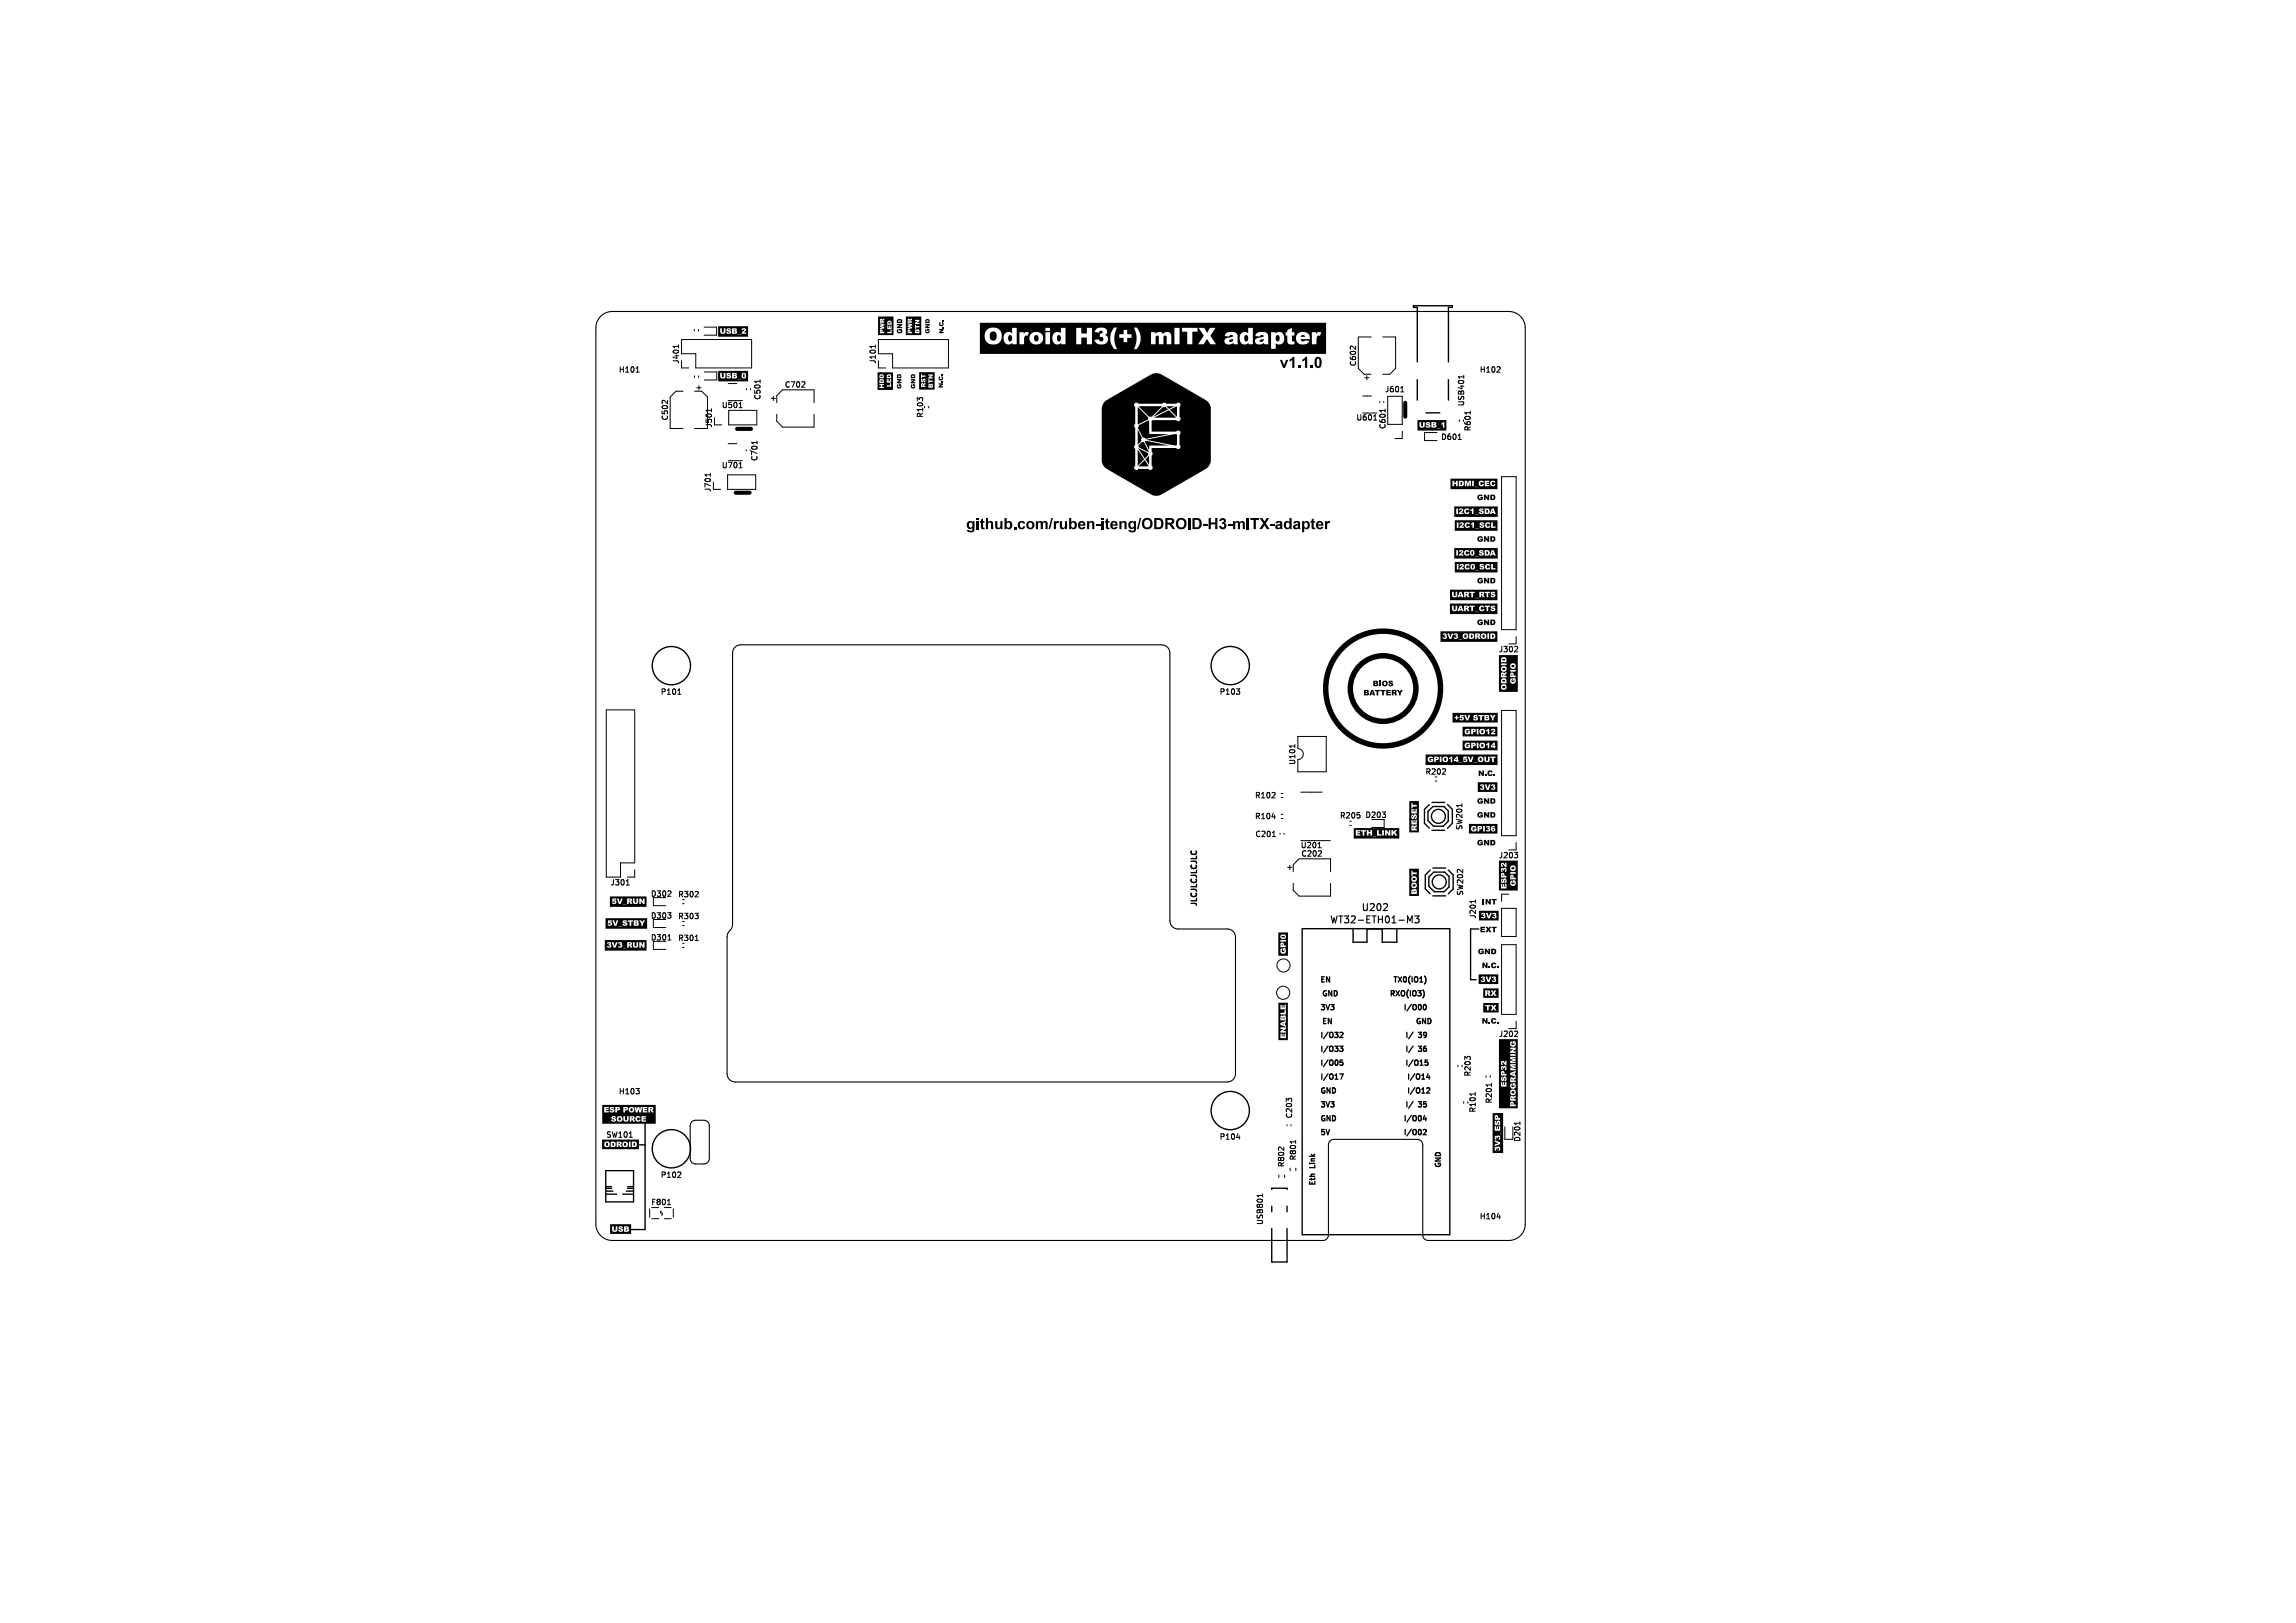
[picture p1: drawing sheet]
<svg xmlns="http://www.w3.org/2000/svg" width="420mm" height="297mm" viewBox="0 0 420 297" stroke-linecap="round" stroke-linejoin="round" font-family="sans-serif">
<defs><g id="words">
<g font-size="2.8">
<text x="234.1" y="68.1">v1.1.0</text>
<text x="176.7" y="97.6">github.com/ruben-iteng/ODROID-H3-mITX-adapter</text>
</g>
<g font-size="1.8">
<text x="249" y="166.9">U202</text>
<text x="243.2" y="169.2">WT32-ETH01-M3</text>
</g>
<g font-size="1.4">
<text x="113.1" y="68.3">H101</text>
<text x="124.4" y="66.6" transform="rotate(-90 124.4 66.6)">J401</text>
<text x="143.5" y="71.1">C702</text>
<text x="160.4" y="66.6" transform="rotate(-90 160.4 66.6)">J101</text>
<text x="248.2" y="67.1" transform="rotate(-90 248.2 67.1)">C602</text>
<text x="253.3" y="71.9">J601</text>
<text x="270.6" y="68.3">H102</text>
<text x="122.3" y="77" transform="rotate(-90 122.3 77)">C502</text>
<text x="132" y="74.8">U501</text>
<text x="139.3" y="73.3" transform="rotate(-90 139.3 73.3)">C501</text>
<text x="169" y="76.5" transform="rotate(-90 169 76.5)">R103</text>
<text x="248" y="77.1">U601</text>
<text x="268" y="74.4" transform="rotate(-90 268 74.4)">USB401</text>
<text x="130.4" y="78.3" transform="rotate(-90 130.4 78.3)">J501</text>
<text x="253.6" y="78.6" transform="rotate(-90 253.6 78.6)">C601</text>
<text x="263.5" y="80.6">D601</text>
<text x="269.2" y="79" transform="rotate(-90 269.2 79)">R601</text>
<text x="132" y="85.8">U701</text>
<text x="138.7" y="84.5" transform="rotate(-90 138.7 84.5)">C701</text>
<text x="130.2" y="90.1" transform="rotate(-90 130.2 90.1)">J701</text>
<text x="274.1" y="119.5">J302</text>
<text x="120.8" y="127.3">P101</text>
<text x="223" y="127.3">P103</text>
<text x="237.1" y="140" transform="rotate(-90 237.1 140)">U101</text>
<text x="260.7" y="141.9">R202</text>
<text x="229.5" y="146.2">R102</text>
<text x="245" y="149.9">R205</text>
<text x="249.7" y="149.8">D203</text>
<text x="229.5" y="150.1">R104</text>
<text x="229.6" y="153.3">C201</text>
<text x="237.9" y="155.4">U201</text>
<text x="267.7" y="152" transform="rotate(-90 267.7 152)">SW201</text>
<text x="238" y="156.9">C202</text>
<text x="274.1" y="157.2">J203</text>
<text x="111.6" y="162.2">J301</text>
<text x="119" y="164.3">D302</text>
<text x="124" y="164.4">R302</text>
<text x="219" y="166" transform="rotate(-90 219 166)">JLCJLCJLCJLC</text>
<text x="267.8" y="164" transform="rotate(-90 267.8 164)">SW202</text>
<text x="119" y="168.3">D303</text>
<text x="119" y="172.3">D301</text>
<text x="124" y="168.4">R303</text>
<text x="124" y="172.4">R301</text>
<text x="270.1" y="168.2" transform="rotate(-90 270.1 168.2)">J201</text>
<text x="274.1" y="189.9">J202</text>
<text x="269.2" y="197.1" transform="rotate(-90 269.2 197.1)">R203</text>
<text x="113.1" y="200.4">H103</text>
<text x="270.1" y="203.7" transform="rotate(-90 270.1 203.7)">R101</text>
<text x="273.1" y="202" transform="rotate(-90 273.1 202)">R201</text>
<text x="110.8" y="208.3">SW101</text>
<text x="223" y="208.7">P104</text>
<text x="236.5" y="204.7" transform="rotate(-90 236.5 204.7)">C203</text>
<text x="278.3" y="209" transform="rotate(-90 278.3 209)">D201</text>
<text x="120.8" y="215.7">P102</text>
<text x="235.1" y="213.7" transform="rotate(-90 235.1 213.7)">R802</text>
<text x="237.2" y="212.4" transform="rotate(-90 237.2 212.4)">R801</text>
<text x="119.1" y="220.7">F801</text>
<text x="231.2" y="224.2" transform="rotate(-90 231.2 224.2)">USB801</text>
<text x="270.6" y="223.3">H104</text>
</g>
<g font-size="1.3">
<text x="241.4" y="180">EN</text>
<text x="241.4" y="185.1">3V3</text>
<text x="241.7" y="182.6">GND</text>
<text x="254.1" y="182.6">RXO(IO3)</text>
<text x="254.7" y="180">TX0(IO1)</text>
<text x="256.7" y="185.1">I/O00</text>
<text x="241.4" y="190.2">I/O32</text>
<text x="241.7" y="187.7">EN</text>
<text x="258.9" y="187.7">GND</text>
<text x="259.6" y="190.2">39</text>
<text x="241.4" y="197.8">I/O17</text>
<text x="241.4" y="192.7">I/O33</text>
<text x="241.4" y="195.3">I/O05</text>
<text x="257" y="195.3">I/O15</text>
<text x="257.3" y="197.8">I/O14</text>
<text x="259.6" y="192.7">36</text>
<text x="241.4" y="202.9">3V3</text>
<text x="241.4" y="200.4">GND</text>
<text x="257.3" y="200.4">I/O12</text>
<text x="259.6" y="202.9">35</text>
<text x="241.4" y="208">5V</text>
<text x="241.4" y="205.4">GND</text>
<text x="256.7" y="205.4">I/O04</text>
<text x="256.7" y="208">I/O02</text>
<text x="240.8" y="213.7" transform="rotate(-90 240.8 213.7)">Link</text>
<text x="263.8" y="213.8" transform="rotate(-90 263.8 213.8)">GND</text>
<text x="240.8" y="217.1" transform="rotate(-90 240.8 217.1)">Eth</text>
</g>
</g></defs>
<g fill="#000">
<path d="M161.1 58.6l.2 .2h-.2zM162.5 59h.3l.1 .2h-.4zM164.1 58.5l.4-.1 .4 .1 .2 .6h-1v-.2h.7v-.2l-.2-.1-.3 .1v.2h-.2zM166.2 58.6l.2 .2h-.2zM169.3 58.5l.3-.1 .3 .1 .1 .6h-.8v-.2h.7l-.1-.2-.1-.1-.2 .1-.1 .2h-.2zM171.9 59l.1-.1v.5l.2 .1 .2-.2-.1-.2v-.2l.2 .1 .1 .3-.1 .3-.3 .1-.3-.1-.1-.3zM172.4 58.6h.2v.2h-.2zM134.2 60.3l.3 .1-.3 .1zM134.2 68.5l.3 .1h-.3zM134.2 60.6l.3 .1v.1h-.3zM134.2 68.8h.3v.2h-.3zM136 68.5l.2 .1-.1 .5-.2-.2z"/>
<path d="M131.4 59.7h5.4v1.9h-5.4v-.4l4.2 .1-4.2-.1v-1.1h.3l.1 .7 .2 .3h.5l.2-.4h.1l.3 .4 .5-.1 .1-.2v-.2l-.5-.3 .5 .1-.2-.3h.4v1h2.6v-.3h-.5l.5-.4-.1-.2-.3-.1-.4 .1v.2h.2l.2-.1 .1 .1-.6 .7h-1.2l.3-.1 .1-.2-.2-.3 .2-.3-.3-.1h-1.5l-.1 .4 .5 .2-.1 .2-.2-.2h-.4v-.6h-.3v.7l-.2 .1-.2-.8h-.6zM131.4 67.9h5.4v1.9h-5.4v-.4h4.2h-4.2v-1.2h.3l.1 .8 .3 .3 .4-.1 .2-.3h.1l.3 .3h.5l.1-.4-.5-.3 .1-.1 .4 .1-.2-.3h.4v1.1l.8-.1 .1-.2-.1-.3h1l.1 .5 .4 .1 .2-.2 .1-.3-.1-.4-.2-.2-.4 .1-.1 .4h-1h-.1l.2-.3-.2-.1-1.4-.1-.2 .1-.1 .3 .1 .1 .4 .2-.1 .2-.2-.2h-.4v-.7h-.3v.7l-.2 .1-.1-.1-.1-.7h-.6zM161.1 60.6l.2 .1h-.2zM161.1 69.6h.3l.1 .2h-.5zM161.1 68.8l.3-.1 .1 .3h-.5zM162.4 68.8l.3-.1 .1 .3h-.4zM160.5 68.1h2.8v3.3h-2.8v-1.2h.4v.3h.2v.3h-.2v.2h.8v-.2h1.3v-.7h-.2v.4h-.6v.3h-.9v-.3h.4v-.3h-1.2v-.1l2.5-.1v-.7h-.2v.5h-.1v-.4h-.2v.4h-.1v-.4h-.2v.6h-.5l-.1-.5-.4-.2-.3 .2v.6h-.4v-.9h2.5v-.5l-.4-.2-.4 .1v.6h-.5l-.1-.6-.3-.1-.4 .1v.6h-.4zM160.6 57.9h2.8v3.4h-2.8v-.3h2.5v-.7h-.2v.4h-.6v.3h-.5v-.3h-.3l-.1-.3-.2-.1-.2 .1v.6h-.4v-1.9h.4v.3l.4 .1-.4 .1v.2l.4 .1-.4 .1v.3l2.1-.1v-.6h-.2v.4h-.1v-.4h-.2v.4h-.1v-.4h-.2v.6h-1.3l.8-.1v-.3l-.5-.1 .5-.1v-.2h1.3v-.5l-.2-.2h-.4l-.2 .2v.5h-.5v-.1l-1.2-.2h1.2v-.3h-.4l.4-.3v-.2l-.4 .2-.1-.2-.3 .1v.7h-.4zM164.1 59.3h1v.2l-.6 .3h.6v.2h-1v-.2l.5-.3h-.5zM164.1 69.4h.8v.2l-.5 .3h.5v.2h-.8v-.2l.4-.3h-.4zM164.2 68.6l.3-.1 .3 .1 .1 .6h-.8v-.2h.6v-.2l-.2-.1-.2 .1v.2h-.2zM164.1 70.4l.2-.1v.5l.2 .1 .2-.3-.1-.1v.2h-.2v-.4h.3l.2 .3-.1 .4-.3 .1-.3-.1-.1-.3z"/>
<path d="M164.1 60.3l.2-.1v.5l.3 .1 .2-.3-.1-.1v.2h-.2v-.4h.4l.2 .3-.1 .3-.3 .2-.5-.1-.2-.2zM166.2 60.6l.2 .1h-.2zM166.6 69.4h.8v.2l-.4 .3h.4v.2h-.8v-.2l.5-.3h-.5zM166.7 68.6l.3-.1 .3 .1 .1 .6h-.8v-.2h.6v-.2l-.2-.1-.2 .1v.2h-.2zM166.7 70.4l.1-.1v.5l.3 .1 .1-.3-.1-.1v.2h-.1v-.4h.3l.1 .3-.1 .4-.3 .1-.3-.1-.1-.3zM167.6 60.5l.1 .2h-.2zM167.9 60.5h.1v.2h-.2zM165.7 57.9h2.8v3.4h-2.8v-.3h2.5v-.6l-.3-.2-.2 .2-.1-.1h-.2v.7h-.6v-.3h-.3v-.3l-.2-.1-.2 .1-.1 .6h-.3v-1.9h.3v.3l.5 .1-.5 .1v.2l.5 .1-.5 .1v.3l.8-.2v-.3l-.5-.1 .5-.1v-.2h.6v.8h.2v-.3h.6v-.2h-.6v-.3h-.8v-.1l-1.1-.2h1.1v-.3h-.3v-.1l.3-.2h.6v.3h.4l-.4 .3v.2h.8v-.2h-.5l.5-.3v-.3h-1.4v-.2l-.3 .2-.3-.2-.2 .2v.6h-.3zM168.7 70.4l.1 .2h-.2zM169.2 59.3h.8v.2l-.4 .3h.4v.2h-.8v-.2l.5-.3h-.5zM169.3 60.3l.2-.1-.1 .5 .3 .1 .2-.3-.1-.1v.2h-.2v-.4h.3l.2 .3-.1 .4-.3 .1-.3-.1-.2-.3zM170 70.5l.1 .2h-.1z"/>
<path d="M170.3 70.5h.1v.2h-.1zM168.1 68.1h2.9v3.2h-2.9v-.3h2.5v-.6l-.2-.2-.2 .2-.1-.1h-.2l-.1 .7h-1.7v-.2h1.2v-.2h-.3l.3-.3v-.3l-.4 .3-.1-.2h-.2l-.1 .7h-.4v-1.2h.4v.3l.2 .1 .4-.5-.1 .5 .3-.2-.1-.4h.6v.7h.2v-.2h.6v-.3h-.6v-.2l-1-.1-.2 .1-.1 .3v-.4l-.2 .3h-.4v-1.1h.4v.7h.2v-.2h.6v-.3h-.6v-.2h1.1v.2h.5l-.5 .3v.3h.8v-.3h-.4l.4-.3v-.2h-2.5zM171.7 70.1h.8v.3l-.5 .3h.5v.2h-.8v-.2l.4-.3h-.4zM171.8 60.2h.8v.2l-.5 .3h.5v.3h-.8v-.3l.4-.3h-.4zM171.8 69l.1-.1v.4l.2 .1 .2-.1-.1-.2v-.2h.2l.1 .3-.1 .3-.3 .1-.3-.1-.1-.2zM172.3 69.8h.2v.2h-.2zM172.3 68.5h.2v.2h-.2zM172.4 59.8h.2v.3h-.2zM181.2 60.8l.6-.1 .4 .3 .1 .8-.3 .5h-.5l-.3-.2-.1-.8zM184.6 61.4l.3-.1 .2 .3v.6l-.3 .3-.2-.1-.2-.2zM189.3 61.4l.3-.1 .3 .3v.6l-.2 .3-.3-.1-.2-.2v-.5zM193.5 61.4l.3-.1 .2 .3v.6l-.2 .3-.3-.1-.1-.2z"/>
<path d="M208.1 78.6l.8 1.5-.2 .3a.49 .49 0 0 1-.3 .7l-.3 .3zM208.1 74.5l1.9 1.9v.4l-1.8 .9-.1-.1zM208.3 77.8l1.8-.9 .1 .1v1.8a.43 .43 0 0 0 0 .5 .43 .43 0 0 0 .6 .1h3.1l-4.3 .9-.6-.2-.9-1.8zM202.1 73.5l6.6-3.9a6 6 0 0 1 2.9-1.3 5.3 5.3 0 0 1 2.5 1.2l5.7 3.3a2.68 2.68 0 0 1 1.7 1.8v9.2a2.08 2.08 0 0 1-1.5 2.3l-6.7 3.9a2.42 2.42 0 0 1-2.7 .5l-8.3-4.8-.5-.6-.3-.6v-9.5l.2-.9h5.7l.3 .4v3a.45 .45 0 0 0 0 .8v3.1a.45 .45 0 0 0 0 .7v3.1a.44 .44 0 0 0-.1 .7 .44 .44 0 0 0 .6-.1h1.9a.43 .43 0 0 0 .6 .1 .43 .43 0 0 0 0-.7v-1.8a.71 .71 0 0 0 0-.9v-.5h4.5a.43 .43 0 0 0 .6 0 .43 .43 0 0 0 0-.6v-1.8a.43 .43 0 0 0 0-.7 .43 .43 0 0 0-.6 .1h-4.5v-2l.1-.1h4.4a.43 .43 0 0 0 .6 0 .43 .43 0 0 0 0-.6v-1.8a.44 .44 0 0 0 0-.7 .44 .44 0 0 0-.7 .1h-1.7l-.4-.2-.4 .2-4.4-.1a.43 .43 0 0 0-.5-.1 .43 .43 0 0 0-.3 .4h-5.7zM208.2 74.3h4.4l-1.5 1.5a.78 .78 0 0 1-1.4 0zM211.8 75.4l.6-.6a.71 .71 0 0 1 .8-.3l.5 .4-2.8 1.4zM213.3 74.3h1.5l-.6 .4a.33 .33 0 0 1-.3 .1 .33 .33 0 0 1-.3-.2zM211.1 76.4l2.7-1.3 1.4 1.3zM209.6 80.5l5.5-1.1 .2 .2v1.8l-.2 .1h-.3zM214 75l1.2-.6 .1 1.9zM224.8 62.3l.4-.2a.23 .23 0 0 1 .4 .1 .23 .23 0 0 1-.2 .3h-.5zM227.7 61.4l.4-.1 .2 .3v.6l-.3 .3-.2-.1-.2-.2z"/>
<path d="M230.4 62.3l.4-.2a.23 .23 0 0 1 .4 .1 .23 .23 0 0 1-.2 .3h-.5zM233.5 61.4l.3-.1 .2 .3v.6l-.2 .3-.3-.1-.1-.2zM238 61.4l.5-.1 .2 .3h-.8zM179.2 59.1h63.4v5.7h-63.4v-3.3h.9l.1 .6 .2 .4 .4 .4 .6 .1 1.1-.1 .5-.4 .2-.6h.4l.2 .8 .5 .3h.5l.4-.3v.3h2.1v-1.1h1l.1 .5 .3 .4 .5 .2h.5l.7-.2 .4-.7-.2-.9-.6-.4h1.2v2.2h.9v-1.1h.4l.2 .7 .4 .4h.6l.4-.3v.3h.8v-3h2v3h.9v-1.2h1v1.2h1v-.8h.4l.2 .5 .5 .3h1l.6-.4 .2-.7h.4l.1 1 .6 1h.5l-.4-1.1-.1-1h1.7v.8h.7v-.8h.8v-.6h-.8v-.8h-.7v.8h-.8v.6h-.9l.2-.9 .3-1h3.1l.4 1.1 .1 .9-.1 1-.4 1 26-.1v-1l.3 .2h.4l.7-.4 .1-.6-.1-.6h.7v1.1l.2 .4 1.1 .1-.1-.6-.1 .1a.21 .21 0 0 1-.2-.1 .21 .21 0 0 1-.1-.2v-.3h.8l.2 .8 .6 .3h2.9l.1-1.4 .2-.2 .3 .1 .3-.6-.6-.1-.3 .4v-.4h-.8v2.2h-1.2l.4-.2 .3-.4-.8-.1-.5 .2-.2-.2-.1-.2h1.7l-.1-.8-.6-.5-.6-.1-.6 .1-.5 .5-.1 .6h-.8v-.5h.5v-.6h-.5v-.8l-.8 .4v.4h-.3v.6h-.4l-.2-.4-.4-.2h-.5l-.4 .3v-.3h-.8v3h-24.5l.4-.8h3v-1.3l.3-.3 .3 .2v1.4h.8v-1.3l.3-.3 .3 .2v1.4h.9v-1.5l-.2-.5-.5-.2-.6 .1a.23 .23 0 0 1-.2 .2 .23 .23 0 0 1-.2-.2l-.8-.1-.5 .3v-.3h-.8v2.2h-2.1l.2-.8v-.8l-.2-.7-.4-.7h6.8v3h1v-3h.4v.7h1v2.3h3l.6-1 .6 1h1l-.3-.6h1.9l.1 .4 .2 .2 1-.1a.18 .18 0 0 1 .2-.1 .18 .18 0 0 1 .2 .1l.8 .1-.1-1.1h.4l.2 .8 .5 .3h.5l.4-.3v.3h.8v-.6h.4l.1 .4 .4 .2 .9-.1a.17 .17 0 0 1 .2-.2 .17 .17 0 0 1 .1 .3h.8l-.1-1.6-.3-.4-.5-.2h-1l-.4 .3-.2 .4 .8 .1 .2-.2 .3-.1a.21 .21 0 0 1 .2 .3 .21 .21 0 0 1-.3 .1l-.9 .2-.3 .2v.3h-.4v-2.4h-.9v1l-.5-.2-.6 .1-.3 .4-.1 .6h-.4l-.2-.8-.5-.3-1.2 .1-.3 .2-.2 .4 .8 .1 .2-.2 .4-.1a.21 .21 0 0 1 .2 .3 .21 .21 0 0 1-.4 .1l-1 .3-.2 .4h-1.9l-.7-1 .9-1.4h-1l-.5 .9-.5-.9h-1.1l1 1.4-1 1.6h-1.1v-2.3h.9v-.7l-15.2-.1-.5 1-.2 1h-.4l-.2-.4-.4-.2 .4-.4-.1-.6-.4-.3-.7-.1-.7 .3-.4 .6 .8 .1 .3-.4 .4 .1-.1 .4-.4 .1v.6h.4l.2 .3v.3l-.4 .2-.2-.1-.2-.3-1.2 .1v-2.2h-1v1h-1v-1h-3.7v1l-.5-.2-.6 .1-.4 .4-.1 .6h-.4v-1.1h-3l-.6 .4-.2 .7h-1l.2-.5 .4 .1 .3-.6-.6-.1-.3 .4v-.4h-.8v2.2h-.5v-3h5.2v.6h.9v-.6h-7v1l-.4-.2h-.6l-.4 .4-.1 .7h-.4v-.8l-.2-.6-.5-.4-.6-.1h-.7l-.6 .3-.4 .5-.1 .7h-.9zM262.1 77.5l.3 .1h-.3zM262.1 77.8h.3v.2h-.3zM259.3 76.9h5.3v1.9h-5.3v-.4h4.2h-4.2v-1.2h.4v.8l.2 .2h.5l.2-.3h.2l.2 .3h.5l.2-.2-.1-.2-.5-.3h.5l-.2-.3h.4v1.1l.8-.1 .2-.3-.2-.2h1l.3-.1v.7h.3v-1.1h-.2l-.4 .3v.2h-1l.1-.2-.2-.2h-1.5l-.2 .1v.2l.6 .3-.2 .2-.1-.2h-.5v-.7h-.3v.7l-.2 .1-.1-.1v-.7h-.7zM208.2 82l1.8 .9v.4l-.6 .6zM208.1 82.3l1.2 1.7-1.2 1.2zM208.9 80.8l.4 .1 .8 1.8-1.8-.8-.1-.4zM208.8 84.8l.6-.5a1.4 1.4 0 0 1 .6 1l-1.8 .1zM209.5 80.7l4.4 .8h-3.6l-.1 .1v.8l-.8-1.6z"/>
<path d="M209.9 83.7l.3-.3v1.7l-.6-.9a.21 .21 0 0 1-.1-.2 .21 .21 0 0 1 .2-.2zM267.2 88.2l.2 .1v.4h-.2zM270.4 98.2l.3-.1 .4 .1 .1 .2h-.5l-.1 .4 .3 .1 .1-.1h-.2v-.2h.5v.4l-.5 .1-.4-.1-.2-.3zM270.4 90.6l.3-.1 .4 .1 .1 .2h-.5l-.1 .3 .3 .2 .1-.1h-.2v-.2h.5v.4l-.5 .1-.4-.1-.2-.3zM271.4 98.1h.3l.4 .6v-.6h.3v1h-.3l-.4-.5v.5h-.3zM271.4 90.5h.3l.4 .6v-.6h.3v1h-.3l-.4-.5v.5h-.3zM271.9 93.3l.3 .1-.1 .4h-.2zM272.6 98.1h.6l.2 .2 .1 .4-.1 .3-.8 .1v-.7h.3v.5h.3v-.2l-.1-.3h-.5zM272.6 90.5h.6l.2 .2 .1 .4-.1 .3-.8 .1v-.8h.3v.6l.3-.1v-.1l-.1-.3-.5-.1zM273 93.3l.2 .4h-.3zM265.3 87.6h8.6v1.9h-8.6v-.4h5.1h-5.1v-1.1h.4v1h.3v-.4h.3v.4h.4v-1h.2v1l.6-.1 .2-.2v-.5l-.4-.2h.6v1h.3v-.8l.2 .8h.2l.2-.8v.8h.3v-1h.2v1h.3v-.5h.9l.2 .4h.5l.3-.3h-.3l-.3 .2-.1-.3 .1-.3 .3 .1h.2l-.3-.3h.5v1h.8v-.3h-.5v-.1l.7-.1 .1 .3 .3 .2 .4-.1 .2-.3h-.3l-.2 .1h-.2l.1-.5 .5 .1-.1-.3h-.3l-.4 .1-.1 .4-.7-.2v-.1h.5v-.2h-1.6l-.2 .1-.1 .4h-.9v-.5h-.9l-.2 .6-.2-.6h-2v.3h-.3v-.3h-.7zM266.1 95.2h7.8v1.9h-7.8v-.4l4.5 .1-4.5-.1v-1.1h.4v1h1.3v-.2h-.5l.4-.3h.2l.2 .4 .5 .1 .3-.3-.3-.1-.3 .2-.1-.3h.8l.3-.2v.7h.3v-.3h1l.2 .3h.4l.3-.2v-.3h.1l.2 .4 .5 .1 .3-.3-.3-.1-.2 .2-.1-.4 .1-.2 .2 .2 .3-.1-.3-.3h.5v1h.8v-.3h-.5v-.7h-.9l-.4 .1-.2 .4-.7-.2 .2-.1 .4 .1-.2-.3-.5 .1-.1 .3 .5 .2-.1 .2-.2-.2-1.3 .1v-.7h-.2l-.4 .2v.3h-.8l.2-.3 .2 .2 .3-.1-.2-.3h-.5l-.2 .2-.1 .3h-.2l.1-.2-.1-.3h-.5l-.2 .3h.2l.2-.1 .1 .1-.6 .7h-.1v-1h-.7z"/>
<path d="M266 92.7h8v1.9h-8v-.4h4.5h-4.5v-1.1h.4v1h1.3v-.3h-.4l.3-.2h.2l.2 .4 .5 .1 .3-.4-.3-.1-.3 .2-.1-.3h.8l.3-.1v.7h.3v-.4h1l.2 .3 .4 .1 .3-.2v-.3l-.6-.3 .2-.1 .4 .1-.3-.2h.5v1h1.2l.1-.2 .7 .2-.4-1h-.3l-.4 1h-.5l.3-.1 .2-.2-.1-.6-1.4-.2-.3 .1-.1 .2 .1 .2 .4 .2-.1 .2-.2-.2h-1.3v-.7h-.2l-.4 .3v.2h-.8l.2-.2 .2 .1h.3l-.2-.3h-.5l-.2 .1-.1 .4h-.2l.1-.3-.1-.2h-.5l-.2 .3h.2l.2-.2 .1 .2-.6 .7h-.1v-1h-.7zM267.2 111.1l.1 .3h-.3zM267.2 108.5l.1 .4h-.2zM268.1 111l.3 .1v.1h-.3zM268.1 108.5h.3v.1l-.3 .1zM269.1 116.1l.2 .2v.4h-.2zM269.2 100.9l.2 .1-.1 .5-.1-.2zM269.3 103.4l.2 .2-.1 .4-.1-.1zM270.1 116.1h.3v.2h-.3zM270.4 105.9l.3-.2 .4 .1 .1 .2h-.5l-.1 .4 .3 .1 .1-.1h-.2v-.2h.5v.4l-.5 .2-.4-.1-.2-.4zM270.4 113.5l.3-.1h.4l.1 .3-.5-.1-.1 .4 .3 .1 .1-.1h-.2v-.2h.5v.4l-.5 .2-.4-.1-.2-.4zM270.9 108.5h.3v.1l-.3 .1z"/>
<path d="M271.4 105.8h.3l.4 .5v-.5h.3v1h-.3l-.4-.6v.6h-.3zM271.4 113.4h.3l.4 .5v-.5h.3v1h-.3l-.4-.6v.6h-.3zM271.9 100.9l.3 .1-.1 .4h-.2zM272.9 116.1l.3 .2-.1 .4h-.2zM272.6 105.8h.6l.2 .1 .1 .4-.1 .4-.8 .1v-.8h.3v.5h.3v-.2l-.1-.3h-.5zM272.6 113.4h.6l.2 .1 .1 .5-.1 .3-.8 .1v-.8h.3v.5h.3v-.2l-.1-.3h-.5zM273 100.9l.2 .4h-.3zM263.5 115.5h10.4v2h-10.4v-.5l4 .1-4-.1v-.4h.4l.3 .3 .4-.1 .1-.3-.2-.1 .1-.3-.2-.2h.4l.3 1h.4l.1-.3h.3l.2 .3h.4l.2-.2v-.3h.8l.3 .5h.5l.2-.2 .1-.3-.1-.3-.3-.2h.5v1h.7l.2-.2v-.6l-.4-.2h.6v1h.3v-.4l.4 .4h.3l-.3-.4 .1-.1h.3l.2 .5h.6l.2-.3v-.3l-.4-.4h.6v1h.3v-1h.2v1h.7l.2-.4-.1-.4-.3-.2h-1.9l-.2 .2-.1 .3h-.3l.1-.3-.2-.2h-2.5l-.3 .1-.2 .4h-.8h-.2l.1-.4-.3-.1-.4 .3 .5-.1-.2 .2v.2l.2 .1-.1 .1-.1-.1h-.6l.2-.7h-.3l-.2 .7-.2-.7h-.9l-.3 .3 .5-.1-.2 .2v.2l.2 .1-.1 .1-.2-.1h-.6zM265.2 110.5h8.7v1.9h-8.7v-.5l5.3 .1-5.3-.1v-1.1h.4v.8l.4 .2h.9l.1-.1 .7 .1-.4-1h.5v1h.3v-.4l.3 .4h.4l-.3-.4 .2-.2v-.2l-.4-.2h.5v.3h.3v.7h.3v-.5h1.2l.2 .5h.5l.2-.3-.2-.1-.3 .2-.1-.2 .1-.3 .2 .1 .3-.1-.3-.3h.4v.3h.3v.7h.3v-.3h.4l.2 .3 .3 .1 .3-.2 .1-.2-.1-.2-.4-.2 .1-.1 .4 .1-.1-.2-.2-.1-.4 .1-.1 .2 .1 .2 .4 .2-.1 .2-.2-.2h-.7v-.4h.3v-.3h-1.6l-.3 .2v.3h-1.2v-.2h.4v-.3h-2.8l-.4 1h-.3l.2-.2 .1-.8h-.3l-.1 .7-.2 .1-.1-.8h-.7zM265.2 107.9h8.7v1.9h-8.7v-.4l5.3 .1-5.3-.1v-1.1h.4v.8l.4 .2h.9l.1-.2 .7 .2-.4-1h.5v1h.3v-.4l.4 .4h.3l-.3-.4 .2-.2v-.3l-.4-.1h.5v.2h.3v.8h.3v-.8h.4v-.2h.8v1h.3v-.4l.3 .4h.4l-.3-.4 .2-.2v-.3l-.4-.1h.5v.2h.3v.8h.3v-.3h.4l.2 .2 .3 .1 .3-.1 .1-.2-.1-.3-.4-.1 .1-.1 .4 .1-.1-.2-.2-.1h-.4l-.1 .2 .1 .3 .4 .2-.1 .1-.2-.2-.7 .1v-.5h.3v-.2h-5.5l-.4 1h-.3l.2-.3 .1-.7h-.3v.7l-.3 .1-.1-.8h-.7zM266.1 102.8h7.8v2h-7.8v-.5l4.5 .1-4.5-.1v-1.1h.4v1h1.3v-.2h-.5l.4-.3h.2l.2 .4 .5 .1 .3-.3-.3-.1-.2 .2-.2-.3h.8l.1 .4 .2 .1h.4l.1-.3h.8l.2 .3h.3l.4-.2v-.3h.1l.2 .4 .5 .1 .3-.3-.3-.1-.2 .2-.1-.3 .1-.3 .2 .2 .3-.1-.3-.3h.5v1h.8v-.2h-.5v-.8h-.9l-.4 .1-.2 .4-.7-.2 .2-.1 .4 .1-.2-.3-.5 .1-.1 .3 .5 .3-.1 .1-.2-.1h-1.1v-.5l-.3-.2-.4 .1-.1 .4h-.8l.2-.3 .2 .2 .3-.1-.2-.2-.3-.1-.4 .1-.1 .4h-.2v-.4l-.5-.1-.2 .3h.2l.2-.1 .1 .1-.6 .7h-.1v-1h-.7zM266 100.3h8v1.9h-8v-.4h4.5h-4.5v-1.1h.4v1h1.3v-.3h-.4l.3-.2h.2l.1 .3 .3 .2h.4l.2-.3-.3-.1-.3 .1-.1-.2h.8l.1 .3 .2 .2 .3-.1 .2-.3h.8l.2 .3 .4 .1 .3-.2v-.3l-.6-.3 .2-.1 .4 .2-.3-.3h.5v1h1.2l.1-.2 .7 .2-.4-1h-.3l-.4 1h-.5l.3-.1 .2-.2-.1-.6-1.4-.1h-.3l-.1 .2 .1 .3 .4 .1-.1 .2-.2-.2h-1.1v-.4l-.3-.2-.4 .1-.1 .4h-.8l.2-.3 .2 .1h.3l-.3-.3h-.5l-.2 .5h-.2v-.4l-.5-.1-.2 .3h.2l.2-.2 .1 .2-.6 .7h-.1v-1h-.7z"/>
<path d="M249.5 126.3h.8l.1 .3-.2 .1 .2 .2-.1 .3-.8 .1v-.5h.3v.2l.3-.1-.6-.1v-.3h.3v.1l.3-.1h-.6zM251.5 126.3h.9v.2h-.3v.8h-.3v-.8h-.3zM250.8 126.3h.4l.4 1h-.4v-.2l-.7 .2 .1-.4h.5l-.1-.4-.1 .4h-.3zM251.2 124.6l.8 .1 .1 .2-.2 .1 .2 .2-.1 .3-.8 .1v-.5h.3v.2l.3-.1-.6-.1v-.3h.3v.1h.3l-.6-.1zM252.3 124.6h.3v1h-.3zM252.5 126.3h.9v.2h-.3v.8h-.3v-.8h-.3zM252.9 124.7l.4-.1 .4 .1 .1 .4-.1 .4-.4 .1-.4-.1-.1-.4h.3l.2 .3 .2-.4-.2-.2-.2 .3h-.3zM253.6 126.3h.8v.2h-.5v.1h.5v.2h-.5v.2h.5v.3h-.8zM254.1 124.7l.3-.1 .3 .1 .1 .2-.5-.1 .5 .3-.1 .4-.3 .1-.4-.1-.1-.3h.3l.2 .2 .2-.1-.6-.3zM254.6 126.3l.8 .1 .1 .2-.2 .2 .3 .5h-.4l-.3-.5v.5h-.3v-.8h.3v.2l.3-.1-.6-.1zM255.5 126.3h.4l.2 .3 .2-.3h.3l-.4 .5v.5h-.3v-.5zM262.7 138.7h.2v.1l-.2 .1z"/>
<path d="M266.4 138.7v.4h-.2zM269.4 133.6h.2v.1l-.2 .1zM269.4 136.1h.2v.2h-.2zM271.8 131l.3 .2h-.3zM271.8 131.4h.3v.1l-.3 .1zM273.2 136.2v.3h-.3zM267.5 133h6.4v1.8h-6.4v-.9h.4l.1 .3 .2 .2 .7-.2v-.4h-.4v.2h.2l-.1 .1-.4-.1 .1-.4 .6 .1-.3-.3h.5v1h.3v-.4l.5-.2v-.3l-.3-.1h.5v1h.3v-.5h.2l.2 .4 .4 .1 .4-.2 .1-.3 .4-.2v.7h1.4v-.3h-.4l.4-.4v-.2l-.2-.1-.5 .1-.1 .2h.3l.1-.2 .1 .2-.5 .7h-.3v-1h-.2l-.4 .2v.3h-.1l-.1-.4-.4-.1h-.4l-.2 .5h-.2v-.5h-2l-.4 .1-.1 .4h-.4zM260.8 138.1h13.1v1.9h-13.1v-.4h9.5h-9.5v-.6h.3l.1 .3 .3 .1 .7-.1v-.4h-.5v.2h.2l-.1 .1-.3-.1 .1-.4h.6l-.3-.2h.4v1h.4v-.4l.5-.2v-.3l-.3-.1h.5v1h.3v-.5h.2l.2 .4 .4 .1 .3-.2 .1-.4 .5-.1v.7h.3v-.2h.7v.2h.3l.1-.3h.8l.1 .2 .4 .1 .2-.2 .1-.3-.2-.2h-.3v-.1h.5v-.2l.4 1h.4l.2-.5h.9l.2 .4h.6l.2-.2 .1-.3-.2-.3-.2-.1h.5l.1 .8 .4 .2 .4-.2 .1-.8h.1v.2h.3v.8h.3v-.8h.4v-.2h-1.4v.6l-.2 .1-.2-.1v-.6h-1.2l-.2 .1-.1 .4h-.9l.2-.5h-.4l-.2 .7-.2-.7h-1.1l-.1 .5h.5v.2l-.1 .1-.1-.1h-1.1v-.1h-.1v-.7h-.3l-.5 .7v.2h-.2v-.9h-.3l-.3 .3v.2h-.2l-.1-.3-.3-.2-.4 .1-.2 .5h-.2v-.5l-2-.1-.4 .2-.2 .4h-.3zM267.5 135.5h6.4v1.8h-6.4v-.9h.4l.1 .3 .2 .2 .7-.1v-.4h-.4v.2h.2l-.1 .1-.4-.2 .1-.3h.6l-.3-.3h.5v1h.3v-.4l.5-.1v-.4l-.3-.1h.5v1h.3v-.5h.2l.2 .5h.4l.4-.1 .1-.4 .4-.1v.6h.3v-.2h.8v.2h.2v-.2h.2l-.2-.8h-.2l-.5 .6v.2h-.3v-.8h-.2l-.4 .3v.2h-.1l-.1-.3-.4-.2-.4 .1-.2 .4h-.2v-.5h-2l-.4 .1-.1 .4h-.4zM265.7 130.5h8.3v1.7h-8.3v-.8h.6v.3l.7-.1 .2 .2h.4l.1-.5-.1-.1h-.3v-.1h.4v-.3h.1l.4 1h.4l.1-.3h.7l.2 .3 .3 .1 .3-.1 .2-.2-.2-.3-.4-.2 .1-.1 .4 .1-.2-.3h.3v.3h.4v.7h.3v-.7h.3v-.3h.1v1l.9-.1v-.3l-.2-.1 .2-.3-.3-.2h.4l.4 .6v.4h.3v-.4l.4-.6h-.3l-.2 .4-.3-.4h-3.1l-.2 .2v.2l.5 .3-.1 .2-.2-.2h-1l.2-.7h-.3l-.2 .8-.2-.8h-1.1l-.1 .6h.5v.2l-.1 .1-.2-.2-.6 .1v-.2h.2v-.2h-.2v-.2h-.3v.2h-.2v.2h-.4zM274.8 123.4h.2v.2h-.2zM274.8 125.6l.5-.1v.3l-.4 .1z"/>
<path d="M274.9 122.3l.4-.1v.3l-.4 .1zM274.9 124.5h.4v.2h-.5zM274.9 120.6h.4v.3h-.5zM276.5 123.4h.1l.1 .2h-.2zM276.5 121.7h.4l.1 .3-.4 .1zM274.2 119.9h3.4v6.7h-3.4v-.9h.4l.1 .4 .4 .1 .4-.1 .1-.3-.1-.4-.4-.2-.4 .1-.1 .4h-.4v-.7h1.4v-.4h.6l.2 .4 .4 .1 .4-.1 .1-.4-.2-.5h-.4v.5h.2v-.2l.1 .1v.2l-.2 .1-.3-.1v-.6l-.2 .2-.1 .3h-.6l-.2-.4-.4-.1-.4 .3v.6h-.4v-1.1h3.1v-.3h-.4l-.1-.4-.2-.1-.3 .2v.6h-.7v-.3h-.4l.4-.3v-.3l-.5 .3-.1-.2h-.3l-.1 .8h-.4v-1.5h.4v.3l.4 .2h.4l.2-.3h.7v.3h1v-.3h-1.7l-.1-.5-.3-.2h1l.2 .4 .4 .1 .3-.1 .2-.4-.2-.4-.5-.1-.3 .2-.1 .3h-1.3l-.3 .2v.3h-.4v-1h.4v.3h1v-.3h-1.4v-.2h1.4l-.1-.7-.4-.3-.5 .2v.8h-.4zM247.6 151.5h8.4v1.9h-8.4v-.4l4.2 .1-4.2-.1v-1.1h.4v1h.8v-.2h-.5v-.2h.5v-.2h-.5v-.2h.5v-.2h.1v.2h.4v.8h.3v-.8h.3v-.2h.1v1h.3v-.4h.4v.4h.3v-1h.9v1h.8v-.2h-.5v-.8h.6v1h.3v-1h.3v1h.3v-.6l.3 .6h.3v-1h.2v1h.3l.2-.4 .2 .4h.4l-.4-.6 .4-.4h-.4l-.4 .4v-.4h-.8v.6l-.3-.6h-3v.4h-.4v-.4h-2.7zM258.4 151.4h.1l.1 .2h-.2zM257.8 146.6h1.7v5.7h-1.7v-.3h1.4v-.4h-.4l.4-.3v-.3l-.5 .3-.1-.2h-.3l-.1 .9h-.4v-1.1h1.4v-.9h-.3v.6h-.2v-.5h-.2v.5h-.1v-.6h-.2v.9h-.4v-1.4h.3l.1 .3 .3 .1 .4-.6-.1 .6 .3-.1 .1-.3-.1-.4-.3-.1-.2 .1-.2 .5-.1-.1 .1-.5-.2 .2-.1 .3h-.3v-.6h1.4v-.9h-.3v.5h-.2v-.4h-.2v.4h-.1v-.5h-.2v.9h-.4v-1.9h.4v.9h.2v-.3h.8v-.3h-.8v-.3h-.6zM270.5 141h.3l.4 .6v-.6h.2v1h-.2l-.4-.6v.6h-.3zM270.6 151.4h.2v.1l-.2 .1zM270.4 146.2l.3-.1h.4l.1 .3-.5-.1-.1 .4 .3 .1 .1-.1h-.2v-.2h.5v.4l-.5 .2-.4-.1-.2-.4z"/>
<path d="M270.4 148.7l.3-.1 .4 .1 .1 .2h-.5l-.1 .3 .3 .2 .1-.1h-.2v-.2h.5v.4l-.5 .1-.4-.1-.2-.3zM270.4 153.8l.3-.1 .4 .1 .1 .2-.5-.1-.1 .4 .3 .2 .1-.1h-.2v-.3h.5v.4l-.5 .2-.4-.1-.2-.3zM271.4 146.1h.3l.4 .5v-.5h.3v1h-.3l-.4-.6v.6h-.3zM271.4 148.6h.3l.4 .6v-.6h.3v1h-.3l-.4-.5v.5h-.3zM271.4 153.7h.3l.4 .6v-.6h.3v1h-.3l-.4-.6v.6h-.3zM271.6 141.7h.3v.3h-.3zM272.2 141.1l.4-.1 .4 .1v.2l-.2 .1-.3-.2-.1 .3 .1 .3 .3-.2 .3 .1-.2 .2-.4 .1-.3-.1-.1-.4zM272.6 146.1h.6l.2 .1 .1 .5-.1 .3-.8 .1v-.8h.3v.5h.3v-.2l-.1-.3h-.5zM272.6 148.6h.6l.2 .2 .1 .4-.1 .3-.8 .1v-.7h.3v.5l.3-.1v-.1l-.1-.3h-.5zM272.6 153.7h.6l.2 .1 .1 .5-.1 .3-.8 .1v-.8h.3v.6l.3-.1v-.2l-.1-.2-.5-.1zM273.2 141.7h.3v.3h-.3zM270.3 143.2h3.6v1.7h-3.6v-.6h.4l.3 .2 .5-.1v-.3l-.2-.1 .2-.3-.2-.2h.3l.4 1h.3l.1-.2h.3l.2 .2h.3l.3-.3-.2-.2 .2-.3-.2-.2-.4 .1-.2 .2 .5-.1-.2 .2v.2l.3 .1-.2 .2-.1-.2-.6 .1 .3-.8h-.4l-.2 .8-.2-.8h-.8l-.4 .3 .5-.1-.2 .4h.2v.2h-.9z"/>
<path d="M268.7 150.8h5.2v1.7h-5.2v-.8h.4l.1 .3 .2 .1 .7-.1v-.4h-.5v.2h.2l-.1 .1-.3-.1 .1-.4h.6l-.3-.2h.5v1h.3v-.4l.5-.2v-.3l-.3-.1h.5v1h.3v-.3l.4 .3 .4-.1 .2-.2-.1-.2h.2l.1 .3 .2 .2 .4-.1 .1-.2-.1-.4-.4 .1 .1-.3 .4 .1-.3-.3-.4 .2-.1 .4-.3-.1 .2-.2-.2-.2h-.5l-.1 .2h.5l-.2 .1v.2l.2 .1-.1 .2-.1-.1h-.5v-.7h-2.2l-.2 .1-.1 .4h-.4zM276.5 158.7h.4l.1 .3-.4 .1zM115 164.6h.3v.2h-.3zM115 172.6h.3v.2h-.3zM116.2 168.6l.3 .1-.3 .1zM116.2 169h.3v.1l-.3 .1zM111.6 164h6.7v2h-6.7v-.5l3 .1-3-.1v-.4h.3l.3 .3 .5-.1v-.4l-.5-.1 .1-.2h.4v-.2l.5 1h.3l.4-1h.8v1h.3v-.4l.4 .4h.3l-.3-.4 .2-.2v-.2l-.4-.2h.6v.7l.2 .3 .6-.1 .1-.9h.2v1h.3v-.5l.4 .5h.3v-1h-.3v.6l-.4-.6h-.8v.7l-.1 .1-.2-.1v-.7h-2.5l-.2 .7-.3-.7h-1l-.1 .6 .4-.1 .1 .3-.9-.1zM110.6 172h7.7v2h-7.7v-.5l4 .1-4-.1v-.4h.4l.3 .3 .5-.1v-.3l-.2-.1 .2-.3-.2-.2h.3l.4 1h.3l.1-.3h.3l.3 .3h.4l.1-.4-.1-.1 .1-.3-.2-.2h1.1v1h.3v-.4l.4 .4h.3l-.3-.4 .2-.2v-.2l-.4-.2h.6v.8l.5 .2 .4-.1v-.9h.2v1h.3v-.5l.4 .5h.3v-1h-.3v.6l-.4-.6h-.8v.7l-.1 .1-.2-.1v-.7h-2.8l-.3 .3 .5-.1-.1 .2-.1 .2 .3 .1-.2 .1-.1-.1h-.6l.3-.7h-.3l-.3 .7-.2-.7h-.9l-.3 .3 .5-.1-.2 .4h.2v.2l-.9-.1zM110.8 168h7.6v2h-7.6v-.5l3 .1-3-.1v-.4h.3l.3 .3 .4-.1 .1-.4-.5-.1 .1-.2h.4v-.2l.5 1h.3l.2-.3h1l.1 .3h.3h.3l.2-.3-.1-.2-.5-.2 .1-.1 .4 .1-.2-.3h.3v.2h.4v.8h.3v-.8h.3v-.2h.1v1h.7l.2-.1v-.3l-.2-.1 .2-.3-.3-.2h.4l.4 .6v.4h.3v-.4l.4-.6h-.3l-.2 .3-.2-.3h-3.2l-.2 .3 .5 .4-.1 .1-.2-.1h-1.2l.2-.7h-.3l-.2 .7-.3-.7h-1l-.1 .6h.4l.1 .2h-.2l-.1-.1h-.6zM234.5 172.8h.1v.2h-.2zM234.4 171.3h.5l.1 .1-.5 .1zM233.8 170.6h1.8v4.3h-1.8v-.9h.4l.1 .4 .4 .1 .4-.1 .1-.4-.1-.5h-.4v.5h.2v-.2h.1l-.1 .4-.4-.1v-.6l-.2 .2-.1 .3h-.4v-.7h1.4v-.3h-.4v-.4l-.3-.1-.3 .2v.6h-.4v-1.3h.4v.3h1v-.3h-1.4v-.6h.4l.1 .3 .4 .1 .4-.1 .1-.3-.1-.3-.4-.1-.4 .1-.1 .3h-.4z"/>
<path d="M258.4 163l.1 .1v.2h-.1zM258.4 161.9l.4-.1 .1 .3-.4 .1zM258.4 160.7h.4l.1 .2-.4 .1zM258.8 163h.1v.3h-.2zM257.8 159h1.7v5h-1.7v-.4h1.4l-.1-.8-.2-.1-.3 .2-.1-.2-.2 .1-.1 .8h-.4v-1.6h.3l.2 .4 .4 .1 .3-.1 .2-.4-.2-.4-.3-.1-.4 .1-.2 .4h-.3v-1.1h.3l.2 .4 .4 .1 .3-.2 .2-.3-.2-.4-.3-.2-.4 .2-.2 .4h-.3v-1.6h.4v1h.2v-.3h.8v-.3h-.8v-.4h-.6zM270.8 169.6h.8v.2h-.5v.2h.5v.2h-.5v.2h.6v.2h-.9zM270.5 173.7l.3-.1 .5 .1 .1 .2h-.6l-.1 .3 .4 .2v-.1h-.2v-.2h.5v.4l-.4 .1-.4-.1-.2-.3zM271.1 176.2h.3l.4 .5v-.5h.3v1h-.3l-.4-.6v.6h-.3zM271.2 164.5h.3v1h-.3zM271.6 173.6h.3l.4 .6v-.6h.3v1h-.3l-.4-.5v.5h-.3zM271.7 164.5h.3l.4 .6v-.6h.3v1h-.3l-.4-.5v.5h-.3zM271.7 169.6h.4l.2 .3 .1-.3h.4l-.3 .5 .3 .5h-.3l-.2-.3-.2 .3h-.4l.4-.5z"/>
<path d="M272.3 176.9h.3v.3h-.3zM272.8 169.6h1v.2h-.3v.8h-.3v-.8h-.4zM272.8 164.5h1v.2h-.3v.8h-.3v-.8h-.4zM272.8 173.6l.8 .1 .1 .5-.1 .3-.8 .1v-.8h.3v.6l.2-.1 .1-.1-.1-.3-.5-.1zM272.9 176.3l.4-.2 .3 .2 .1 .2h-.3l-.2-.1-.2 .2 .2 .3 .2-.1h.3l-.1 .3-.4 .1-.3-.2-.2-.4zM273.9 176.9h.3v.3h-.3zM270.5 166.7h3.6v1.7h-3.6v-.6h.4l.3 .3 .5-.2v-.2l-.2-.2 .2-.3-.2-.1h.3l.4 1h.3l.1-.3h.3l.2 .2 .4 .1 .3-.4-.2-.2 .1-.3-.2-.1h-.4l-.2 .2h.5l-.1 .1v.2l.2 .1-.2 .2-.1-.1h-.6l.3-.7h-.3l-.3 .7-.2-.7-.8-.1-.4 .3h.5l-.2 .3h.2v.2h-.9zM274.8 160.1h.2v.2h-.2zM276.5 160.4h.1l.1 .2h-.2zM274.2 157.5h3.4v5.5h-3.4v-.4h1.4v-.9h-.3v.6h-.1v-.5h-.3v.5h-.1v-.5h-.2v.8h-.4v-1.4h.4l.1 .3 .2 .1 .4-.6 .1 .2-.2 .1v.3h1l.1 .4 .4 .1 .4-.1 .2-.4-.2-.5h-.4v.5h.2v-.2h.1l-.1 .4-.4-.1v-.6l-.2 .2-.1 .3h-.8l.2-.3-.1-.4h1.8v-.3h-.4l-.1-.4-.2-.1-.3 .1v.7h-.8l-.3-.2-.4 .6 .1-.5-.3 .1v.3h-.4v-.6h1.4v-.3h-.4v-.4l-.3-.2-.3 .2v.7h-.4v-1.4h.4v.3l.2 .1v-.5l.3 .2 .1-.2h.1l.1 .1-.1 .4h1v.3h1v-.3h-1.9l.2-.3-.1-.4h.7l.2 .4 .4 .1 .3-.1 .2-.4-.2-.4-.4-.1-.3 .1-.2 .4-1-.1-.2 .2-.2-.2-.2 .4h-.4v-.9h.4v.3l.3 .1v-.3l-.2-.1 .2-.2 .7 .6v-.8h-.3v.4l-.4-.4-.3 .1v.3h-.4zM234.4 186.2h.2v.2h-.2zM234.5 187.4l.3-.1v.2z"/>
<path d="M234.8 186.1l.2 .1v.2h-.2zM233.8 183.5h1.8v6.8h-1.8v-.3h1.4v-.9h-.2v.6h-.2v-.5h-.2v.5h-.2v-.6h-.2v.9h-.4v-2h.4v.3h.6l-.6 .4v.3h1v-.3h-.5l.5-.4v-.3h-1.4v-.5h.4l1 .4v-.3h-.2l.2-.8-1 .4v.3h-.4v-.8h1.4v-.7l-.3-.2-.2 .2-.2-.1h-.2l-.1 .8h-.4v-1.1h1.4v-.8h-.2v.5h-.8v.3h-.4v-.9h1.4v-.8h-.2v.5h-.2v-.5h-.2v.5h-.2v-.5h-.2v.8h-.4zM271.1 186.3h.3l.4 .6v-.6h.3v1h-.3l-.4-.5v.5h-.3zM272 181.4l.2 .1 .1 .1h-.3zM272.3 187h.3v.3h-.3zM272.9 186.4l.3-.1 .4 .1 .1 .2-.3 .1-.2-.2-.2 .3 .2 .3 .2-.2 .3 .1-.1 .2-.4 .1-.3-.1-.2-.4zM273.9 187h.3v.3h-.3zM270.5 178.3h3.6v1.8h-3.6v-.7h.3l.3 .3 .5-.1 .1-.3-.2-.2 .1-.2-.2-.2h.3l.4 1h.4v-.3h.4l.2 .3h.3l.3-.3-.2-.3 .1-.2-.1-.2h-.4l-.2 .2h.5l-.2 .2v.2l.2 .1-.1 .1-.2-.1h-.6l.3-.7h-.3l-.2 .7-.2-.7h-.8h-.3l-.1 .2h.4l-.1 .4h.2v.2l-.9-.1zM271.3 183.5h2.8v1.8h-2.8v-1.4h.4v.2h.3v.8h1l.2-.3 .2 .3h.4l-.4-.5 .3-.5h-.3l-.2 .3-.2-.3h-.3l.3 .5-.3 .5h-.4v-.8h.3v-.2h-1.3zM271.3 180.9h2.8v1.7h-2.8v-1.4h.4v1h.3v-.4l.3 .4h.7l.2-.3 .2 .3h.4l-.4-.5 .3-.5h-.3l-.2 .3-.2-.3h-.3l.3 .5-.3 .5-.4-.4 .3-.2-.1-.3-1.2-.1zM274.8 196.3h.2v.2h-.2zM276.5 197.5h.1l.1 .2h-.2z"/>
<path d="M276.5 199.8l.4-.1 .1 .3-.4 .1zM276.5 196.5l.4-.1v.2zM112 209.1l.3 .2-.1 .4h-.2zM112.9 202.8h.2v.2h-.2zM113.1 209.1h.3v.2h-.3zM114.3 202.8h.2l.1 .2h-.3zM115.5 204.5h.2l.1 .1-.3 .1zM115.9 209.1l.3 .2-.1 .4h-.2zM110.1 208.5h6.8v1.8h-6.8v-.9h.4l.1 .3 .2 .2h.4l.3-.2v-.5l-.3-.3h.5v1h.7l.2-.2v-.6l-.4-.2h.6v1h.3v-.4l.3 .4h.4l-.3-.4 .1-.1h.2l.3 .5h.6l.1-.3 .1-.3-.4-.4h.5v1h.4v-1h.2v1h.7l.2-.5-.1-.3-.2-.2h-1.8l-.4 .1-.2 .4h-.2l.1-.3-.2-.2h-2.5l-.3 .1-.2 .4h-.4zM118.9 202.8h.2l.1 .1-.3 .1zM110.2 202.2h9.8v3.4h-9.8v-.7h1.6l.1 .3 .4 .1 .3-.1 .1-.4h.1l.2 .4h.6l.2-.2 .1-.3-.1-.3-.3-.1h.5l.1 .7 .2 .3h.4l.2-.2 .1-.8h.2v1h.3v-.5l.3 .5h.4l-.3-.5h.1h.2l.3 .4h.4l.3-.3-.3-.1-.1 .2h-.2v-.4l.1-.1 .2 .1h.3l-.3-.3h.4v1h.9v-.3h-.5v-.2h.4v-.2h-.4v-.1h.5v-.2h-1.6l-.3 .1-.1 .4h-.2l.1-.3-.2-.2h-1.2v.6l-.2 .1-.2-.1v-.6h-1.2l-.2 .1-.1 .4h-.1l-.6-.3 .1-.1 .5 .1-.1-.2-.4-.1-.3 .2-.1 .2 .6 .3-.1 .2-.2-.2h-1.9v-2.3h.3v1h.9v-.3h-.6v-.1h.7l.3 .4 .4-.1 .2-.4-.6-.3 .1-.1 .5 .2-.3-.3h.4v1h.4v-.4l.5-.2v-.3l-.3-.1h.9v1h.3v-.4l.5-.1h.2l.3 .4h.5l.2-.2v-.3l-.3-.4h.4l.2 1h.3l.2-.7 .2 .7h.3l.2-1h.1v1h.8v-.3h-.5v-.1h.5v-.3h-.5v-.1h.5v-.2h.2v1h.3v-.4l.3 .4h.4l-.3-.5 .2-.2-.2-.3h-2.1l-.1 .5-.2-.5h-.3l-.1 .5-.1-.5h-1.1l-.2 .2-.1 .3h-.2l.1-.3-.3-.2h-2.8l-.3 .3 .6 .3-.2 .2-.1-.2h-1h.5v-.3h-.5v-.1h.6v-.2h-1.2zM273.6 204.4h.2v.2h-.2z"/>
<path d="M273 203.7h2v7.3h-2v-.8h.4l.1 .3 .2 .1-.1-.4 .4 .1v-.2h.2l-.1 .5 .3-.1v-.3v-.3l-.3-.1-.2 .2-.4-.1-.1 .3h-.4v-1.5h.4v.3l.7 .2-.7 .2v.3l1-.3v-.4l-1-.3h-.4v-.5h.4l.1 .3 .2 .1-.1-.5 .4 .2v-.2h.2l-.1 .5 .3-.1v-.3v-.3l-.3-.1-.2 .2-.4-.1-.1 .3h-.4v-1.2h1.5l.1 .7v-.7h-1.6l1.4-.1v-.8h-.2v.5h-.2v-.5h-.2v.5h-.2v-.5h-.2v.8h-.4v-1.4h.4l.1 .3 .2 .1 .5-.5v.1l-.1 .2v.3l.2-.2 .1-.3v-.3l-.3-.1-.2 .1-.2 .4-.1-.1 .1-.4-.2 .1-.1 .3h-.4v-.6h1.4v-.3h-.4v-.4l-.3-.1-.3 .1v.7h-.4zM276.5 200.9h.1l.1 .2h-.2zM276.5 201.9h.1l.1 .2h-.2zM274.2 190.2h3.4v12.6h-3.4v-.4h3.1v-.3h-.4l-.1-.4-.2-.1-.3 .2v.6h-2.1v-1h3.1v-.3h-.5l.5-.3v-.4l-.5 .4-.2-.3-.3 .1v.8h-2.1v-1.5h2l.2 .4 .4 .1 .3-.1 .2-.4-.2-.4-.3-.1-.4 .1-.2 .4h-2v-1.1h1.4v-.1h.6l.2 .4 .4 .1 .4-.1 .1-.4-.2-.5h-.4v.5h.2v-.2l.1 .1-.1 .3-.4-.1v-.6l-.2 .2-.1 .3h-.6v-.7h1.7v-.3h-.5l.5-.3v-.7h-.2l.2-.7-1 .3v.4l.9 .4-.4 .3-.2-.3-.3 .1v.8h-1v.5h-.1v-.5h-.3v.5h-.1v-.5h-.2v.8h-.4v-1.4h.4l.1 .4h.2l.4-.5 .1 .2-.2 .1v.3l.3-.1 .1-.3-.1-.4-.2-.1-.3 .1-.2 .5-.1-.2 .2-.4-.3 .1v.3h-.4v-.6h1.4v-.3h-.4v-.4l-.3-.1-.3 .1v.7h-.4v-1.3h.4v.2l.2 .2v-.5l.3 .1 .1-.1 .1-.1v.6l.3-.4-.1-.3-.2-.2-.3 .2-.3-.1-.1 .4h-.4v-1h.4v.3l.3 .1v-.3l-.2-.1 .1-.1 .7 .5 .1-.2h.7v.4l.6 .2-.6 .2v.4h1v-.3h-.8l.8-.2v-.2l-.8-.2h.8v-.3h-1.7v-.6h-.3v.4l-.4-.4-.3 .1v.3h-.4v-1.1h2.1v.4l.6 .2-.6 .1v.4h1v-.2h-.8l.8-.2v-.2l-.8-.2h.8v-.3h-3.1v-.5h2.1v.3h1v-.3h-3.1v-1.2h2.1v.3h.5l-.5 .4v.3h1v-.3h-.6l.6-.4v-.3h-3.1v-.7h2l.2 .4 .3 .2 .4-.2 .2-.4-.2-.5h-.4v.5h.2v-.2l.1 .1-.2 .3-.3-.1v-.6l-.2 .2-.1 .3h-2zM114.5 224.6l.2 .1-.2 .1zM114.5 225h.2l.1 .1-.3 .1zM111.6 224h3.8v1.8h-3.8v-1.4h.4v.8l.3 .2h.4l.2-.3h.2l.2 .3h.6l.1-.5-.6-.2 .1-.1 .5 .1-.3-.3h.4v1h.8l.2-.3-.2-.2 .1-.2-.1-.3-1.6 .1-.2 .3 .6 .3-.1 .1-.2-.1h-.5v-.7h-.3v.7l-.2 .1-.1-.8h-.7z"/>
<circle cx="268.1" cy="116.4" r=".26"/>
<circle cx="271.4" cy="116.4" r=".26"/>
<circle cx="264.4" cy="138.9" r=".26"/>
<circle cx="270.8" cy="138.9" r=".26"/>
<circle cx="271.1" cy="133.9" r=".26"/>
<circle cx="271.1" cy="136.4" r=".26"/>
<circle cx="273.2" cy="151.8" r=".15"/>
<circle cx="111" cy="209.4" r=".26"/>
<circle cx="113.3" cy="204.7" r=".26"/>
<circle cx="114.4" cy="209.4" r=".26"/>
<circle cx="115.5" cy="203.1" r=".26"/>
</g>
<g fill="none" stroke="#000" stroke-width="1">
<circle cx="253" cy="126" r="10.5"/>
<circle cx="253" cy="126" r="6"/>
</g>
<g fill="none" stroke="#000" stroke-width=".25">
<path d="M259.3 66.2v-9.9h-.8v-.3h7.2v.3h-.8v9.9M259.3 69.5v3.7M260.8 75.6h2.6M264.9 69.5v3.7M261.5 147.2l-.9 .9v2.6l.9 .9M261.6 159.2l-.9 .9v2.6l.9 .9M261.9 146.8h2.4M261.9 151.9h2.4M262.1 158.8h2.3M262.1 147.6h2l.8 .8v1.9l-.9 .9h-1.8l-1-1v-1.7zM262.3 159.6h2l.8 .8v1.9l-.9 .9h-1.8l-1-1v-1.7zM264.8 147.2l.9 .9v2.6l-.9 .9"/>
<path d="M264.9 159.2l.9 .9v2.6l-.9 .9M238.2 169.9h27v56h-27zM247.5 169.9v2.5h2.5v-2.4h2.8v2.4h2.7v-2.4M262.1 163.9h2.3M270.5 170h-1.5v9.3h1M110.8 217.5h1.1M110.8 217.1h1.1M110.8 218h1.3M110.8 218.5h2M110.8 214.2h5.1v5.7h-5.1zM113.9 218.5h2M114.6 218h1.3"/>
<path d="M114.8 217.5h1.1M114.8 217.1h1.1M117 209.5h1M118 205.5v19.5h-2.5M232.6 217.7v-.3h2.8v.3M232.6 224.8v6.1h2.8v-6.1M232.6 220.7v1.1M235.4 220.7v1.1"/>
<circle cx="122.8" cy="121.8" r="3.5"/>
<circle cx="225" cy="121.8" r="3.5"/>
<circle cx="263.1" cy="149.4" r="1.28"/>
<circle cx="263.3" cy="161.4" r="1.28"/>
<circle cx="122.8" cy="210.2" r="3.5"/>
<circle cx="225" cy="203.2" r="3.5"/>
</g>
<path d="M134.8 78.5h2.6M257 73.7v2.5M134.6 90.2h2.5" fill="none" stroke="#000" stroke-width=".75"/>
<g fill="none" stroke="#000" stroke-width=".18">
<path d="M128.8 59.9h2.3v1.4h-2.3M116.4 68.1h.5M121.2 73.3h.3M122.1 73.3v.6M124.1 63.1v.6M124.7 62.1h12.8v5.2h-10.2v-2.6h-2.6zM124.7 66v1.3h1.3M124.9 71.6h-1.2l-1.1 1.1v5.7h2.3M127 60.3v.3M127 68.8v.3M127.1 71.6h1.2l1.1 1.1v5.7h-2.3M127.5 71h.7"/>
<path d="M127.8 60.3v.3M127.8 68.8v.3M127.8 70.6v.8M128.8 68.1h2.3v1.4h-2.3M130.1 74.8v.6M130.7 77.8h1.3M133.2 73.3h2.6M133.2 70.2h1.6M133.3 75.1h5.1v2.7h-5.1zM135.2 74.6h.6M136.6 71.1v.2M137.3 71.1v.2"/>
<path d="M139 69.5v.6M141.1 72.9h.8M141.5 72.5v.8M142.1 73.7v-1.3l1.1-1.1h5.7v2.4M142.1 75.8v1.3l1.1 1.1h5.7v-2.4M146.6 70.9h.6M147.2 70v.3M160.1 63.1v.6M160.7 66v1.3h1.3M160.7 62.1h12.8v5.2h-10.2v-2.6h-2.6zM169.9 74.3v.4M247.1 63.4h.3"/>
<path d="M248 63.3v.7M249.3 75.6h2.6M249.3 72.5h1.6M249.6 69.1h.8M250 68.7v.8M250.8 61.7h-2.3v5.7l1 1.1h1.3M251.3 76.9h.5M252.4 73.5v.2M252.9 61.7h2.4v5.7l-1.1 1.1h-1.3M253.1 73.5v.2M253.4 74.8v.6M253.8 72.5h2.7v5.2h-2.7z"/>
<path d="M256.2 71.7h.6M256.5 78.9v1.4h-1.3M262.9 79.2h-2.3v1.4h2.3M266.9 76.8v.3M267.8 68.7v.5M268.9 75.2v.6M274.3 67.2l.1 .3-.6 .6h.6M129.9 86.6v.6M130.5 89.6h1.3M133.1 86.9h5.1v2.7h-5.1zM133.2 84.3h2.6M133.2 81.2h1.6"/>
<path d="M135.2 85.6h.6M136.5 82.3v.2M138.5 80.7v.6M266.7 80.4h.6M274.7 87.2h2.6v28h-2.6zM277.3 116.5v1.3h-1.3M110.9 129.9h5.2v28h-2.6v2.6h-2.6zM124 127.1h.5M226.2 126h.6l-.4 .4M226.7 126.5l.1 .1-.1 .4M236.9 136.2v.6M237.4 134.8h5.2v6.4h-5.2v-2.2a1 1 0 0 0 1-1 1 1 0 0 0-1-1z"/>
<path d="M274.7 130h2.6v22.9h-2.6zM116.1 159.2v1.3h-1.3M232.6 146h.6M232.7 149.5h.6M232.7 153.1h.6M233.2 145.1v.3M234.2 152.5v.2M234.4 149.8h.3M234.4 149h.3M234.4 146h.3M234.4 145.2h.3M234.9 152.5v.2"/>
<path d="M235.5 158.7h.8M235.9 158.3v.8M236.6 159.5v-1.3l1-1h5.8v2.3M237.9 153.8h5.5M237.9 145h3.9M241.1 155.1h.6M241.1 156.7h.6M241.7 155.8v.3M246.9 151h.3M250.9 150h2.3v1.4h-2.3M262.5 142.9h.3M263.8 141.7h.6"/>
<path d="M264.4 140.8v.3M267.4 147.1v.6M277.3 154.2v1.3h-1.3M114.6 162h.5M121.8 164.3h-2.3v1.4h2.3M121.8 168.3h-2.3v1.4h2.3M121.8 172.3h-2.3v1.4h2.3M122.1 164h.6M122.2 172h.5M122.7 163.1v.4M124.8 169.4h.4M124.8 165.4h.4"/>
<path d="M124.8 173.4h.4M127.1 164.1h.6M127.2 172.1h.5M127.7 163.2v.4M236.6 161.6v1.3l1 1.1h5.8v-2.4M269.9 164.7v.5M274.7 166.2h2.6v5.2h-2.6zM274.7 172.9h2.6v12.7h-2.6zM276 163.6h-1.3v1.4M116.3 199.2h.6l-.3 .4M116.9 199.7v.4M266.7 194.9v.3"/>
<path d="M267.4 194.9v.3M269.9 199.9v.6M271.8 196.8v.3M272.6 196.8v.3M272.8 198.3v.5M277.3 186.9v1.3h-1.3M115.1 208.1h.6M124.5 214.5v.4l-.6 .6h.6M226.2 208.1h.6M230.9 218.5v.6M233.9 215v.5M233.9 210h.4"/>
<path d="M234.8 209.9v.6M235 215v.5M235.4 205.8v.2M236 213.8v.4M236.1 205.8v.2M237 208.7v.5M237 213.8v.4M267.7 201.6v.3M268.5 201.6v.3M275.3 206.2v2.3h1.4v-2.3M278 205.3v.5M118.8 221.2v1.6"/>
<path d="M119.2 223h1.3M121 221.6a.24 .24 0 0 0-.2 .3 .24 .24 0 0 0 .3 .2v.2l-.1 .1M121.5 221h1.3M121.5 223h1.3M122.1 220.5h.6M123.2 221.2v1.6M273.8 222.7h.7"/>
<circle cx="234.8" cy="176.7" r="1.2"/>
<circle cx="234.7" cy="181.7" r="1.2"/>
</g>
<path d="M109.9 57.8l.9-.6 1.2-.2h164a3 3 0 0 1 3 3v164a3 3 0 0 1-3 3h-14.8a1 1 0 0 1-.9-1v-16.5a1 1 0 0 0-1-1h-15.3a1 1 0 0 0-1 1v16.5a1 1 0 0 1-1 1h-130a3 3 0 0 1-3-3v-164l.2-1zM134.5 118.4l.4-.3 .6-.1h77a1.5 1.5 0 0 1 1.5 1.5v49a1.5 1.5 0 0 0 1.5 1.5h9a1.5 1.5 0 0 1 1.5 1.5v25a1.5 1.5 0 0 1-1.5 1.5h-90a1.5 1.5 0 0 1-1.5-1.5v-25.1a2.41 2.41 0 0 1 .8-1.5l.2-.7v-49.7l.1-.5zM253.7 165.4l.1 .2-.1 .3-.7 .7h.8M257.5 167.6l.4 .9 .4-.9v1.3M258.8 167.6h.8l-.4 .5 .3 .1v.6l-.2 .1-.5-.1M126.6 205.3l.5-.3h1.7a1 1 0 0 1 1 1v6a1 1 0 0 1-1 1h-1.6a1 1 0 0 1-1-1v-6z" fill="none" stroke="#000" stroke-width=".2"/>
<g fill="none" stroke="#000" stroke-width=".24">
<path d="M260.6 178.7a1.12 1.12 0 0 1 0 1.3M245.1 196.5h.6l-.4 1M245.1 191.5h.6l-.4 .3 .3 .1v.4h-.5M245.1 189l.4-.1 .2 .3-.6 .7h.6M245.6 194h-.4l-.1 .4h.5v.5h-.5M257.4 188.9v1M257.4 191.5v.9M258.5 188.9l-.8 1.2M258.5 191.4l-.8 1.2M260.4 181.3l.1 .5-.1 .6M260.4 183.9l.2-.1a.46 .46 0 0 1 .3 .5 .46 .46 0 0 1-.4 .4l-.2-.3zM261 199.2l.3-.1 .2 .2-.6 .7h.6"/>
<path d="M261.2 194h-.5v.4h.4l.1 .5h-.5M261.2 196.5l-.2 .7h.6M261.4 196.8v.7M257.4 201.6v1M258.5 201.6l-.8 1.2M260.3 206.8l.4-.1 .2 .3-.6 .6h.6M260.6 204.1l-.3 .7h.6M260.8 204.5v.6"/>
</g>
<use href="#words"/>
</svg>
